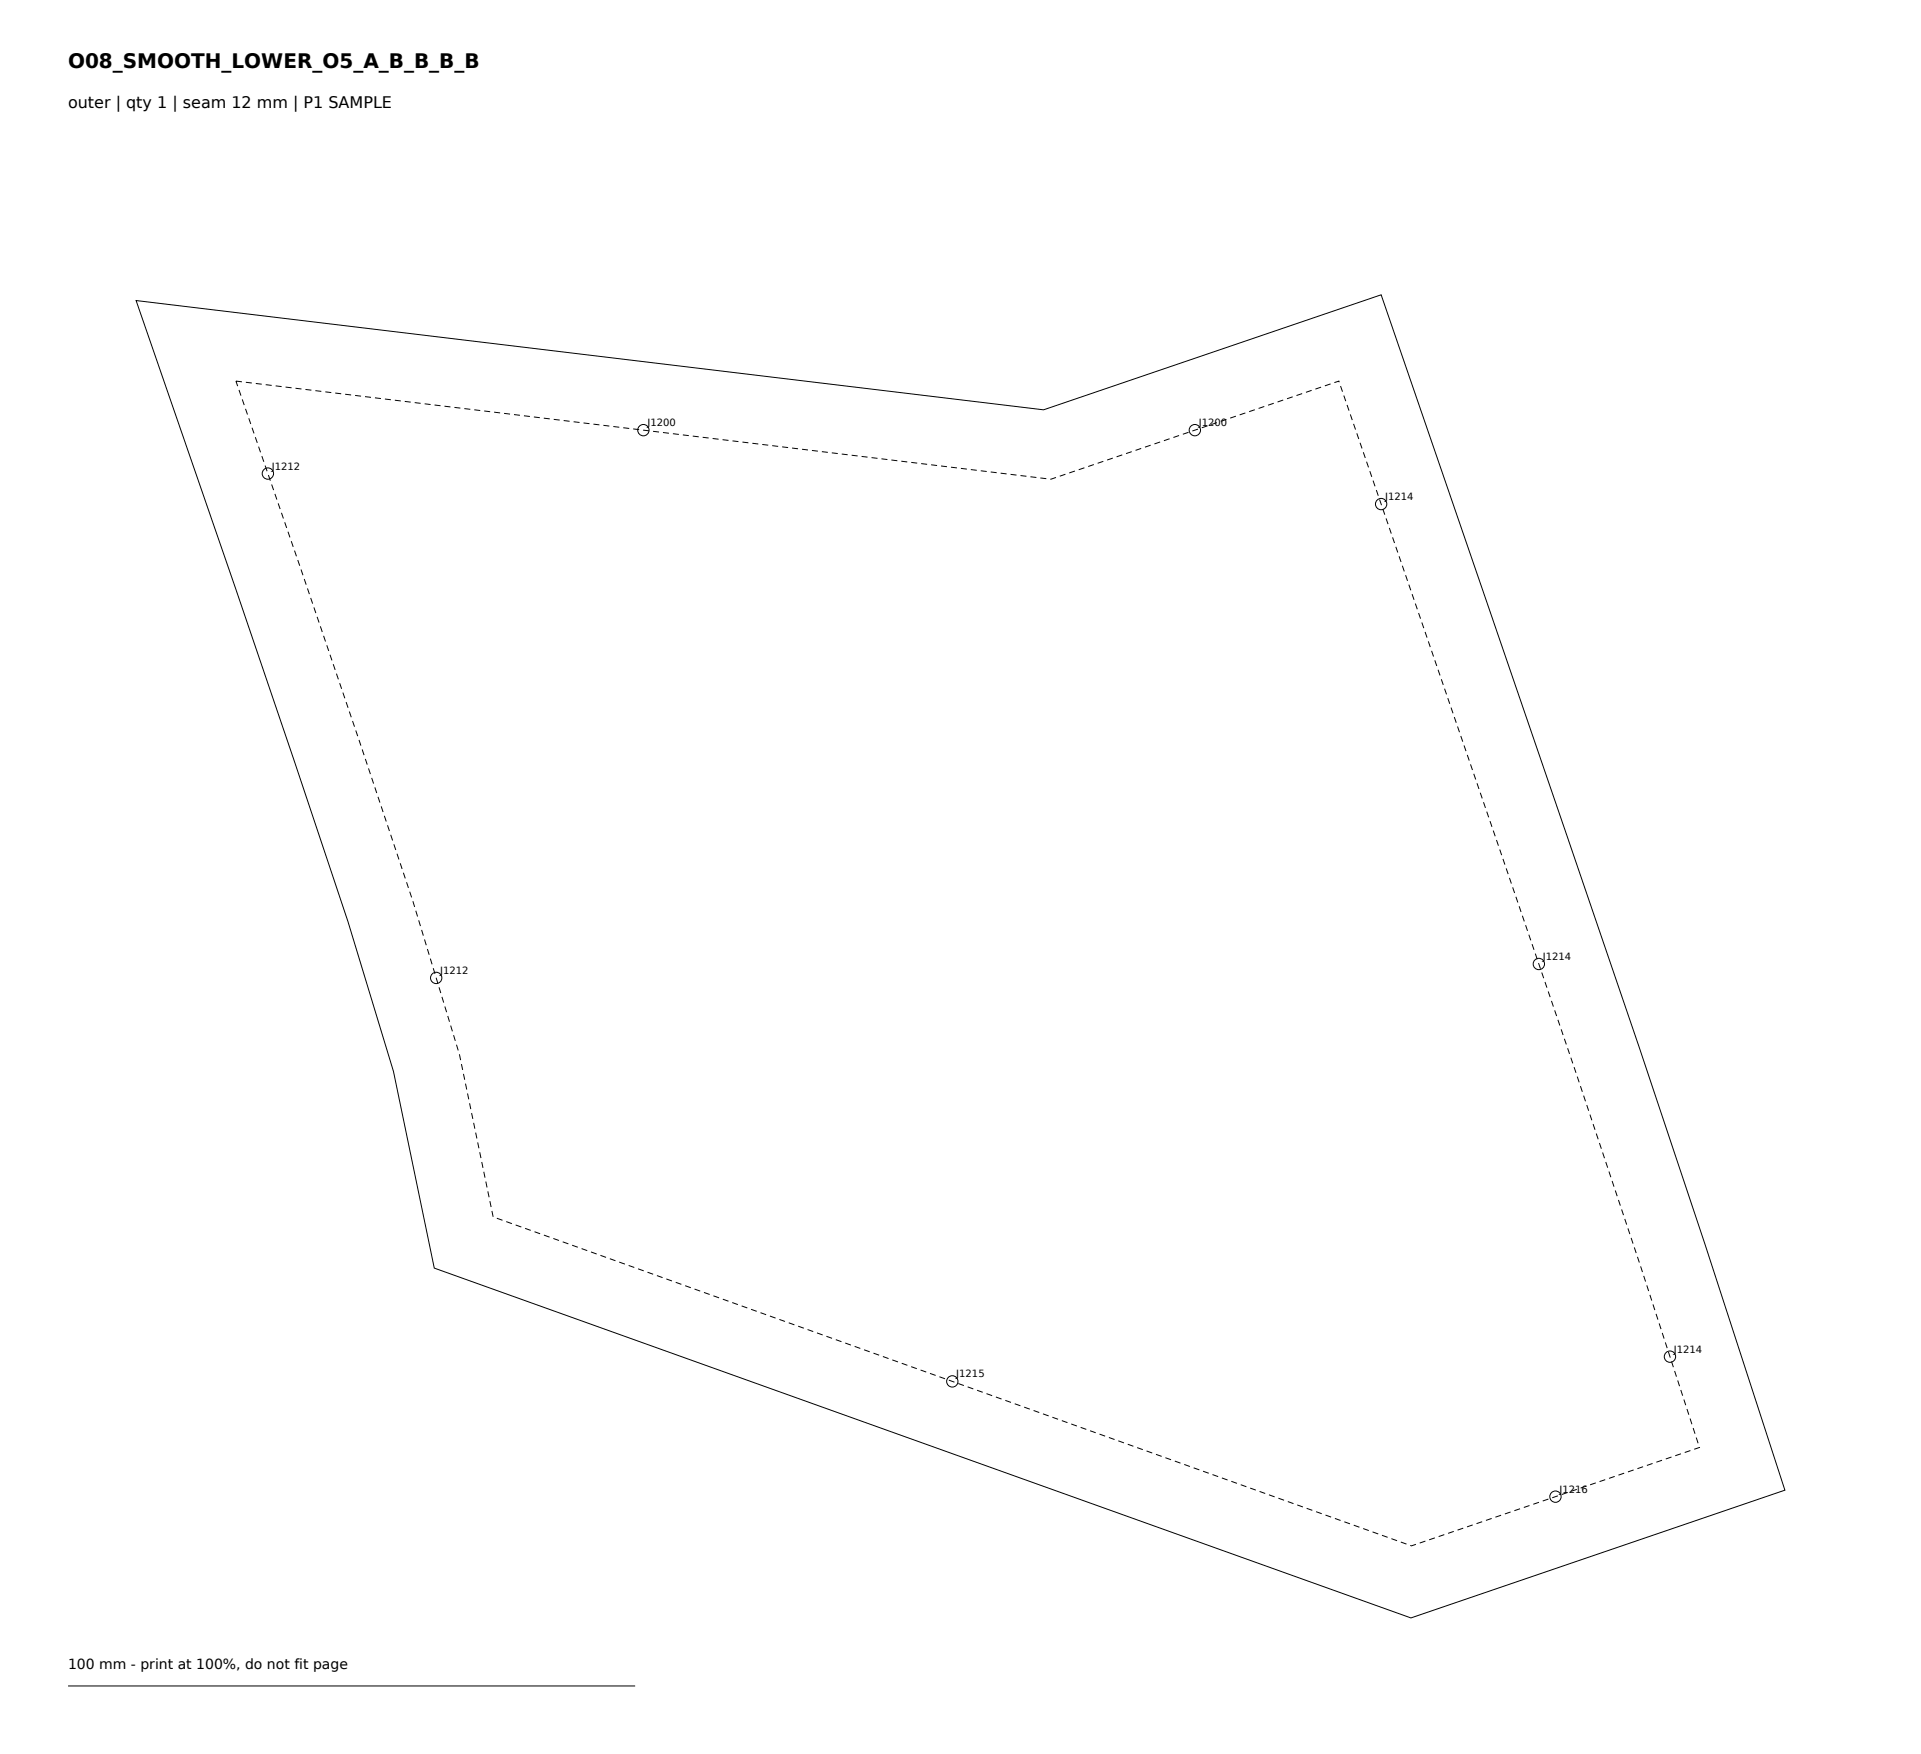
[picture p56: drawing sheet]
<svg xmlns="http://www.w3.org/2000/svg" width="339mm" height="309mm" viewBox="0 0 339 309" stroke-linecap="round" stroke-linejoin="round" font-family="sans-serif">
<defs><g id="words">
<text font-size="3.5" x="12" y="12">O08_SMOOTH_LOWER_O5_A_B_B_B_B</text>
<text font-size="2.8" x="12" y="19">outer | qty 1 | seam 12 mm | P1 SAMPLE</text>
<text font-size="2.5" x="12" y="294.4">100 mm - print at 100%, do not fit page</text>
<g font-size="1.8">
<text x="114.2" y="75.2">J1200</text>
<text x="211.4" y="75.2">J1200</text>
<text x="47.9" y="82.8">J1212</text>
<text x="244.3" y="88.2">J1214</text>
<text x="77.6" y="171.8">J1212</text>
<text x="272.1" y="169.3">J1214</text>
<text x="295.2" y="238.6">J1214</text>
<text x="168.6" y="243">J1215</text>
<text x="275" y="263.3">J1216</text>
</g>
</g></defs>
<g fill="none" stroke="#000" stroke-width=".18">
<path d="M24 53l160 19.3 59.5-20.3 45.6 133 11.6 34.5 14 43.3-65.9 22.6-172.2-61.7-7.2-34.7-8-26.4-19.9-58.9zM12 297.4h100"/>
<circle cx="113.5" cy="75.9" r="1"/>
<circle cx="210.7" cy="75.9" r="1"/>
<circle cx="47.2" cy="83.5" r="1"/>
<circle cx="243.5" cy="88.9" r="1"/>
<circle cx="76.9" cy="172.5" r="1"/>
<circle cx="271.4" cy="170" r="1"/>
<circle cx="294.5" cy="239.3" r="1"/>
<circle cx="167.9" cy="243.7" r="1"/>
<circle cx="274.3" cy="264" r="1"/>
</g>
<path d="M41.6 67.2l143.7 17.3 50.8-17.3 41.7 121.6 11.5 34.5 10.4 32-50.8 17.4-161.9-58-6-28.7-8.2-27-19.9-59.2z" fill="none" stroke="#000" stroke-width=".18" stroke-dasharray="1.1 .7" stroke-linecap="butt"/>
<use href="#words"/>
</svg>
